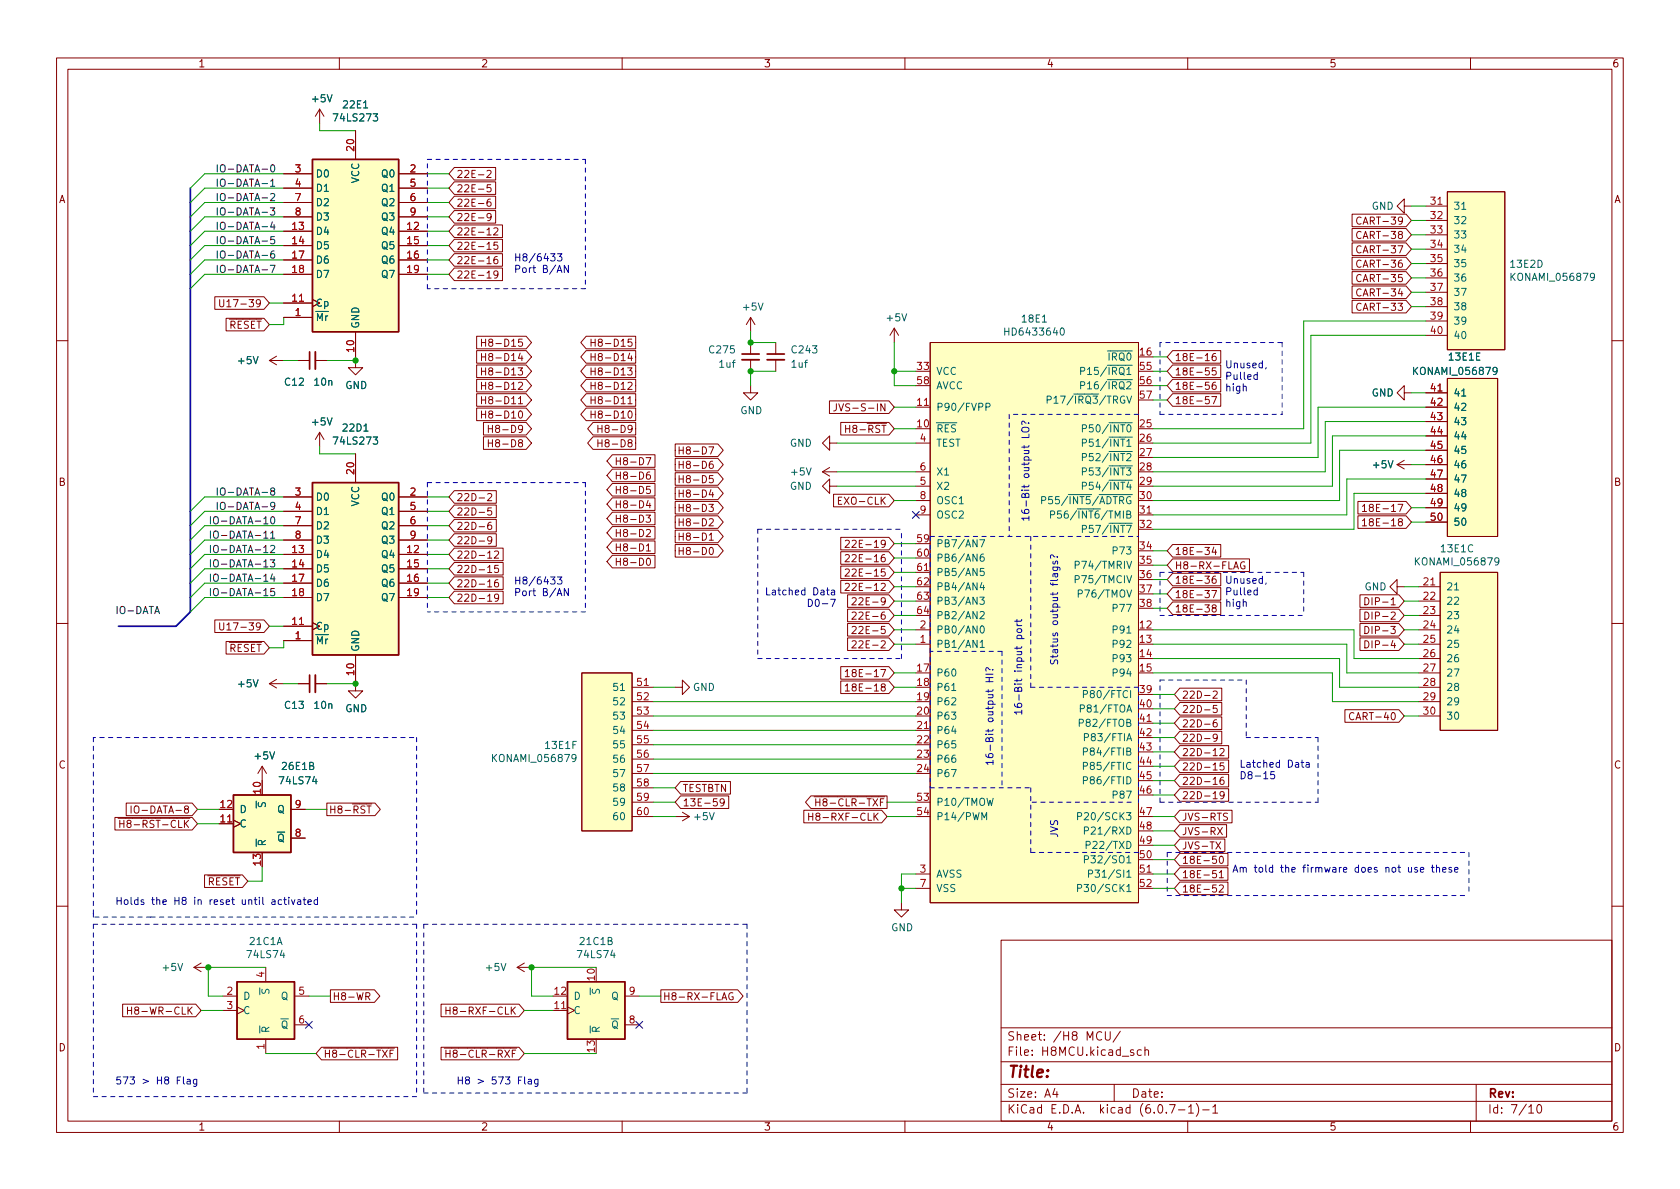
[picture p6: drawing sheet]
<svg xmlns="http://www.w3.org/2000/svg" width="297mm" height="210mm" viewBox="0 0 297 210" stroke-linecap="round" stroke-linejoin="round" font-family="sans-serif">
<defs><g id="words">
<text font-size="2.8" fill="#840000" x="178" y="190.6">Title:</text>
<g font-size="2.1" fill="#840000">
<text x="178" y="184">Sheet: /H8 MCU/</text>
<text x="178" y="186.7">File: H8MCU.kicad_sch</text>
<text x="178" y="196.9">KiCad E.D.A. kicad (6.0.7-1)-1</text>
<text x="178" y="194.1">Size: A4</text>
<text x="200" y="194.1">Date:</text>
<text x="263" y="194.1">Rev:</text>
<text x="263" y="196.9">Id: 7/10</text>
</g>
<g font-size="1.8" fill="#840000">
<text x="35" y="11.9">1</text>
<text x="85" y="11.9">2</text>
<text x="135" y="11.9">3</text>
<text x="185" y="11.9">4</text>
<text x="235" y="11.9">5</text>
<text x="285" y="11.9">6</text>
<text x="10.3" y="35.9">A</text>
<text x="80.6" y="34">22E-5</text>
<text x="80.6" y="31.5">22E-2</text>
<text x="285.3" y="35.9">A</text>
<text x="80.6" y="41.6">22E-12</text>
<text x="80.6" y="36.5">22E-6</text>
<text x="80.6" y="39.1">22E-9</text>
<text x="240.8" y="39.7">CART-39</text>
<text x="80.6" y="44.2">22E-15</text>
<text x="80.6" y="46.7">22E-16</text>
<text x="240.8" y="47.3">CART-36</text>
<text x="240.8" y="44.8">CART-37</text>
<text x="240.8" y="42.2">CART-38</text>
<text x="80.6" y="49.2">22E-19</text>
<text x="240.8" y="49.9">CART-35</text>
<text x="240.8" y="52.4">CART-34</text>
<text x="39.1" y="58.1">~{RESET}</text>
<text x="40.6" y="54.3">U17-39</text>
<text x="240.8" y="54.9">CART-33</text>
<text x="86.6" y="63.8">H8-D14</text>
<text x="86.6" y="61.3">H8-D15</text>
<text x="106" y="61.3">H8-D15</text>
<text x="106" y="63.8">H8-D14</text>
<text x="207.6" y="63.8">18E-16</text>
<text x="86.6" y="71.5">H8-D11</text>
<text x="86.6" y="68.9">H8-D12</text>
<text x="86.6" y="66.4">H8-D13</text>
<text x="106" y="71.5">H8-D11</text>
<text x="106" y="68.9">H8-D12</text>
<text x="106" y="66.4">H8-D13</text>
<text x="207.6" y="68.9">18E-56</text>
<text x="207.6" y="66.4">18E-55</text>
<text x="207.6" y="71.5">18E-57</text>
<text x="86.6" y="74">H8-D10</text>
<text x="87.6" y="76.5">H8-D9</text>
<text x="106" y="74">H8-D10</text>
<text x="107" y="76.5">H8-D9</text>
<text x="149.1" y="76.5">H8-~{RST}</text>
<text x="149.4" y="72.7">JVS-S-IN</text>
<text x="87.6" y="79.1">H8-D8</text>
<text x="107" y="79.1">H8-D8</text>
<text x="108.6" y="82.3">H8-D7</text>
<text x="119.7" y="82.9">H8-D6</text>
<text x="119.7" y="80.3">H8-D7</text>
<text x="10.3" y="85.9">B</text>
<text x="80.6" y="88.6">22D-2</text>
<text x="108.6" y="84.8">H8-D6</text>
<text x="108.6" y="89.9">H8-D4</text>
<text x="108.6" y="87.3">H8-D5</text>
<text x="119.7" y="85.4">H8-D5</text>
<text x="119.7" y="88">H8-D4</text>
<text x="148.9" y="89.2">EXO-CLK</text>
<text x="285.3" y="85.9">B</text>
<text x="80.6" y="91.1">22D-5</text>
<text x="80.6" y="93.7">22D-6</text>
<text x="108.6" y="95">H8-D2</text>
<text x="108.6" y="92.4">H8-D3</text>
<text x="119.7" y="90.5">H8-D3</text>
<text x="119.7" y="95.6">H8-D1</text>
<text x="119.7" y="93">H8-D2</text>
<text x="242.6" y="93">18E-18</text>
<text x="242.6" y="90.5">18E-17</text>
<text x="80.6" y="98.8">22D-12</text>
<text x="80.6" y="101.3">22D-15</text>
<text x="80.6" y="96.2">22D-9</text>
<text x="108.6" y="100">H8-D0</text>
<text x="108.6" y="97.5">H8-D1</text>
<text x="119.7" y="98.1">H8-D0</text>
<text x="151.1" y="99.4">22E-16</text>
<text x="151.1" y="96.9">22E-19</text>
<text x="151.1" y="101.9">22E-15</text>
<text x="207.6" y="100.7">H8-RX-FLAG</text>
<text x="207.6" y="98.1">18E-34</text>
<text x="80.6" y="106.4">22D-19</text>
<text x="80.6" y="103.8">22D-16</text>
<text x="151.1" y="104.5">22E-12</text>
<text x="152.1" y="107">22E-9</text>
<text x="207.6" y="103.2">18E-36</text>
<text x="207.6" y="105.7">18E-37</text>
<text x="242.5" y="107">DIP-1</text>
<text x="40.6" y="111.5">U17-39</text>
<text x="152.1" y="112.1">22E-5</text>
<text x="152.1" y="109.6">22E-6</text>
<text x="207.6" y="108.3">18E-38</text>
<text x="242.5" y="109.6">DIP-2</text>
<text x="242.5" y="112.1">DIP-3</text>
<text x="39.1" y="115.3">~{RESET}</text>
<text x="151.1" y="119.7">18E-17</text>
<text x="152.1" y="114.6">22E-2</text>
<text x="242.5" y="114.6">DIP-4</text>
<text x="151.1" y="122.3">18E-18</text>
<text x="208.9" y="123.5">22D-2</text>
<text x="208.9" y="128.6">22D-6</text>
<text x="208.9" y="126.1">22D-5</text>
<text x="208.9" y="131.1">22D-9</text>
<text x="239.5" y="127.3">CART-40</text>
<text x="10.3" y="135.9">C</text>
<text x="208.9" y="133.7">22D-12</text>
<text x="208.9" y="136.2">22D-15</text>
<text x="285.3" y="135.9">C</text>
<text x="24.7" y="143.8">IO-DATA-8</text>
<text x="58.1" y="143.8">H8-~{RST}</text>
<text x="120.6" y="140">TESTBTN</text>
<text x="120.6" y="142.6">13E-59</text>
<text x="144.7" y="142.6">~{H8-CLR-TXF}</text>
<text x="208.9" y="138.8">22D-16</text>
<text x="208.9" y="141.3">22D-19</text>
<text x="21.7" y="146.4">~{H8-RST-CLK}</text>
<text x="145" y="145.1">H8-RXF-CLK</text>
<text x="208.9" y="145.1">JVS-RTS</text>
<text x="208.9" y="147.7">JVS-RX</text>
<text x="208.9" y="155.3">18E-51</text>
<text x="208.9" y="152.7">18E-50</text>
<text x="208.9" y="150.2">JVS-TX</text>
<text x="35.3" y="156.5">~{RESET}</text>
<text x="208.9" y="157.8">18E-52</text>
<text x="24.3" y="179.4">H8-WR-CLK</text>
<text x="58.7" y="176.9">H8-WR</text>
<text x="80.8" y="179.4">H8-RXF-CLK</text>
<text x="117.2" y="176.9">H8-RX-FLAG</text>
<text x="10.3" y="185.9">D</text>
<text x="285.3" y="185.9">D</text>
<text x="57.1" y="187">~{H8-CLR-TXF}</text>
<text x="79.5" y="187">~{H8-CLR-RXF}</text>
<text x="35" y="199.9">1</text>
<text x="85" y="199.9">2</text>
<text x="135" y="199.9">3</text>
<text x="185" y="199.9">4</text>
<text x="235" y="199.9">5</text>
<text x="285" y="199.9">6</text>
</g>
<g font-size="1.8" fill="#006464">
<text x="55.3" y="18.1">+5V</text>
<text x="59.3" y="21.5">74LS273</text>
<text x="60.8" y="19.1">22E1</text>
<text x="55.8" y="31.4">D0</text>
<text x="55.8" y="33.9">D1</text>
<text x="63.5" y="32.4" transform="rotate(-90 63.5 32.4)">VCC</text>
<text x="67.6" y="31.4">Q0</text>
<text x="67.6" y="33.9">Q1</text>
<text x="55.8" y="41.5">D4</text>
<text x="55.8" y="36.4">D2</text>
<text x="55.8" y="39">D3</text>
<text x="67.6" y="41.5">Q4</text>
<text x="67.6" y="36.4">Q2</text>
<text x="67.6" y="39">Q3</text>
<text x="242.5" y="37.1">GND</text>
<text x="256.9" y="37.1">31</text>
<text x="256.9" y="39.6">32</text>
<text x="55.8" y="44.1">D5</text>
<text x="55.8" y="46.6">D6</text>
<text x="67.6" y="44.1">Q5</text>
<text x="67.6" y="46.6">Q6</text>
<text x="256.9" y="42.2">33</text>
<text x="256.9" y="44.7">34</text>
<text x="256.9" y="47.2">35</text>
<text x="267.2" y="47.3">13E2D</text>
<text x="55.8" y="49.1">D7</text>
<text x="67.6" y="49.1">Q7</text>
<text x="256.9" y="49.8">36</text>
<text x="256.9" y="52.3">37</text>
<text x="267.5" y="49.7">KONAMI_056879</text>
<text x="55.8" y="56.8">~{Mr}</text>
<text x="55.8" y="54.2">Cp</text>
<text x="63.5" y="58.2" transform="rotate(-90 63.5 58.2)">GND</text>
<text x="131.5" y="54.9">+5V</text>
<text x="156.9" y="56.8">+5V</text>
<text x="178.2" y="59.3">HD6433640</text>
<text x="180.8" y="57">18E1</text>
<text x="256.9" y="54.9">38</text>
<text x="256.9" y="57.4">39</text>
<text x="256.9" y="59.9">40</text>
<text x="42.2" y="64.4">+5V</text>
<text x="125.5" y="62.5">C275</text>
<text x="127.2" y="65">1uf</text>
<text x="140" y="65">1uf</text>
<text x="140.1" y="62.5">C243</text>
<text x="194.8" y="63.7">~{IRQ0}</text>
<text x="256.3" y="63.7">13E1E</text>
<text x="50.4" y="68.2">C12</text>
<text x="55.7" y="68.2">10n</text>
<text x="61" y="68.8">GND</text>
<text x="165.5" y="66.3">VCC</text>
<text x="165.5" y="68.8">AVCC</text>
<text x="185.7" y="71.4">P17/~{IRQ3}/TRGV</text>
<text x="191.1" y="66.3">P15/~{IRQ1}</text>
<text x="191.1" y="68.8">P16/~{IRQ2}</text>
<text x="242.5" y="70.1">GND</text>
<text x="250.3" y="66.3">KONAMI_056879</text>
<text x="256.9" y="70.1">41</text>
<text x="55.3" y="75.2">+5V</text>
<text x="60.8" y="76.3">22D1</text>
<text x="130.9" y="73.2">GND</text>
<text x="165.5" y="76.4">~{RES}</text>
<text x="165.5" y="72.6">P90/FVPP</text>
<text x="191.4" y="76.4">P50/~{INT0}</text>
<text x="256.9" y="72.6">42</text>
<text x="256.9" y="75.2">43</text>
<text x="256.9" y="77.7">44</text>
<text x="59.3" y="78.6">74LS273</text>
<text x="139.6" y="79">GND</text>
<text x="165.5" y="79">TEST</text>
<text x="191.4" y="79">P51/~{INT1}</text>
<text x="191.4" y="81.5">P52/~{INT2}</text>
<text x="242.9" y="82.8">+5V</text>
<text x="256.9" y="80.3">45</text>
<text x="256.9" y="82.8">46</text>
<text x="55.8" y="88.5">D0</text>
<text x="63.5" y="89.6" transform="rotate(-90 63.5 89.6)">VCC</text>
<text x="67.6" y="88.5">Q0</text>
<text x="139.6" y="86.6">GND</text>
<text x="140" y="84.1">+5V</text>
<text x="165.5" y="86.6">X2</text>
<text x="165.5" y="84.1">X1</text>
<text x="165.5" y="89.1">OSC1</text>
<text x="183.3" y="89.1">P55/~{INT5}/~{ADTRG}</text>
<text x="191.4" y="84.1">P53/~{INT3}</text>
<text x="191.4" y="86.6">P54/~{INT4}</text>
<text x="256.9" y="85.3">47</text>
<text x="256.9" y="87.9">48</text>
<text x="55.8" y="91.1">D1</text>
<text x="55.8" y="93.6">D2</text>
<text x="67.6" y="91.1">Q1</text>
<text x="67.6" y="93.6">Q2</text>
<text x="165.5" y="91.7">OSC2</text>
<text x="186.6" y="91.7">P56/~{INT6}/TMIB</text>
<text x="191.4" y="94.2">P57/~{INT7}</text>
<text x="256.9" y="90.4">49</text>
<text x="256.9" y="93">50</text>
<text x="55.8" y="98.7">D4</text>
<text x="55.8" y="101.2">D5</text>
<text x="55.8" y="96.1">D3</text>
<text x="67.6" y="98.7">Q4</text>
<text x="67.6" y="101.2">Q5</text>
<text x="67.6" y="96.1">Q3</text>
<text x="165.5" y="96.8">PB7/AN7</text>
<text x="165.5" y="99.3">PB6/AN6</text>
<text x="165.5" y="101.8">PB5/AN5</text>
<text x="191.1" y="100.6">P74/TMRIV</text>
<text x="197.1" y="98">P73</text>
<text x="250.6" y="100">KONAMI_056879</text>
<text x="254.9" y="97.7">13E1C</text>
<text x="55.8" y="103.8">D6</text>
<text x="55.8" y="106.3">D7</text>
<text x="67.6" y="103.8">Q6</text>
<text x="67.6" y="106.3">Q7</text>
<text x="165.5" y="104.4">PB4/AN4</text>
<text x="165.5" y="106.9">PB3/AN3</text>
<text x="191.1" y="103.1">P75/TMCIV</text>
<text x="191.5" y="105.7">P76/TMOV</text>
<text x="241.2" y="104.4">GND</text>
<text x="255.7" y="104.4">21</text>
<text x="255.7" y="106.9">22</text>
<text x="55.8" y="113.9">~{Mr}</text>
<text x="55.8" y="111.4">Cp</text>
<text x="165.5" y="112">PB0/AN0</text>
<text x="165.5" y="109.5">PB2/AN2</text>
<text x="197.1" y="112">P91</text>
<text x="197.1" y="108.2">P77</text>
<text x="255.7" y="109.5">23</text>
<text x="255.7" y="112">24</text>
<text x="63.5" y="115.3" transform="rotate(-90 63.5 115.3)">GND</text>
<text x="165.5" y="114.5">PB1/AN1</text>
<text x="165.5" y="119.6">P60</text>
<text x="197.1" y="114.5">P92</text>
<text x="197.1" y="117.1">P93</text>
<text x="197.1" y="119.6">P94</text>
<text x="255.7" y="114.5">25</text>
<text x="255.7" y="117.1">26</text>
<text x="255.7" y="119.6">27</text>
<text x="42.2" y="121.5">+5V</text>
<text x="50.4" y="125.3">C13</text>
<text x="55.7" y="125.3">10n</text>
<text x="61" y="125.9">GND</text>
<text x="108.8" y="122.2">51</text>
<text x="108.8" y="124.7">52</text>
<text x="122.5" y="122.2">GND</text>
<text x="165.5" y="122.2">P61</text>
<text x="165.5" y="124.7">P62</text>
<text x="191.8" y="126">P81/FTOA</text>
<text x="192.7" y="123.4">P80/FTCI</text>
<text x="255.7" y="122.2">28</text>
<text x="255.7" y="124.7">29</text>
<text x="108.8" y="127.2">53</text>
<text x="108.8" y="129.8">54</text>
<text x="165.5" y="127.2">P63</text>
<text x="165.5" y="129.8">P64</text>
<text x="191.8" y="128.5">P82/FTOB</text>
<text x="192.7" y="131.1">P83/FTIA</text>
<text x="255.7" y="127.2">30</text>
<text x="45.1" y="134.3">+5V</text>
<text x="50" y="136.1">26E1B</text>
<text x="87.4" y="134.7">KONAMI_056879</text>
<text x="96.5" y="132.4">13E1F</text>
<text x="108.8" y="132.3">55</text>
<text x="108.8" y="134.9">56</text>
<text x="108.8" y="137.4">57</text>
<text x="165.5" y="132.3">P65</text>
<text x="165.5" y="134.9">P66</text>
<text x="165.5" y="137.4">P67</text>
<text x="192.7" y="133.6">P84/FTIB</text>
<text x="192.7" y="136.1">P85/FTIC</text>
<text x="42.3" y="143.8">D</text>
<text x="49" y="143.8">Q</text>
<text x="49.6" y="138.7">74LS74</text>
<text x="108.8" y="139.9">58</text>
<text x="108.8" y="142.5">59</text>
<text x="165.5" y="142.5">P10/TMOW</text>
<text x="192.7" y="138.7">P86/FTID</text>
<text x="197.1" y="141.2">P87</text>
<text x="42.3" y="146.3">C</text>
<text x="47" y="149.7" transform="rotate(-90 47 149.7)">~{R}</text>
<text x="47" y="144.2" transform="rotate(-90 47 144.2)">~{S}</text>
<text x="47.7" y="148.8">~{Q}</text>
<text x="108.8" y="145">60</text>
<text x="122.9" y="145">+5V</text>
<text x="165.5" y="145">P14/PWM</text>
<text x="191.9" y="145">P20/SCK3</text>
<text x="192.9" y="147.6">P21/RXD</text>
<text x="165.5" y="155.2">AVSS</text>
<text x="193.1" y="152.6">P32/SO1</text>
<text x="193.1" y="150.1">P22/TXD</text>
<text x="194" y="155.2">P31/SI1</text>
<text x="165.5" y="157.7">VSS</text>
<text x="191.9" y="157.7">P30/SCK1</text>
<text x="44.2" y="167.1">21C1A</text>
<text x="102.7" y="167.1">21C1B</text>
<text x="157.5" y="164.7">GND</text>
<text x="28.9" y="171.7">+5V</text>
<text x="43.9" y="169.4">74LS74</text>
<text x="86" y="171.7">+5V</text>
<text x="102.3" y="169.4">74LS74</text>
<text x="42.9" y="176.8">D</text>
<text x="42.9" y="179.3">C</text>
<text x="49.7" y="176.8">Q</text>
<text x="101.3" y="179.3">C</text>
<text x="101.3" y="176.8">D</text>
<text x="108.1" y="176.8">Q</text>
<text x="47.6" y="182.7" transform="rotate(-90 47.6 182.7)">~{R}</text>
<text x="48.3" y="181.9">~{Q}</text>
<text x="106" y="182.7" transform="rotate(-90 106 182.7)">~{R}</text>
<text x="106.7" y="181.9">~{Q}</text>
</g>
<g font-size="1.8" fill="#a90000">
<text x="62.6" y="26.6" transform="rotate(-90 62.6 26.6)">20</text>
<text x="52.2" y="30.5">3</text>
<text x="52.2" y="33">4</text>
<text x="52.2" y="35.6">7</text>
<text x="72.5" y="30.5">2</text>
<text x="72.5" y="33">5</text>
<text x="72.5" y="35.6">6</text>
<text x="51.7" y="40.6">13</text>
<text x="52.2" y="38.1">8</text>
<text x="72" y="40.6">12</text>
<text x="72.5" y="38.1">9</text>
<text x="253" y="36.2">31</text>
<text x="253" y="38.7">32</text>
<text x="253" y="41.3">33</text>
<text x="51.7" y="43.2">14</text>
<text x="51.7" y="45.7">17</text>
<text x="72" y="43.2">15</text>
<text x="72" y="45.7">16</text>
<text x="253" y="43.8">34</text>
<text x="253" y="46.3">35</text>
<text x="51.7" y="53.3">11</text>
<text x="51.7" y="48.3">18</text>
<text x="72" y="48.3">19</text>
<text x="253" y="48.9">36</text>
<text x="253" y="51.4">37</text>
<text x="253" y="54">38</text>
<text x="52.2" y="55.9">1</text>
<text x="253" y="56.5">39</text>
<text x="253" y="59">40</text>
<text x="62.6" y="62.2" transform="rotate(-90 62.6 62.2)">10</text>
<text x="162.2" y="65.4">33</text>
<text x="201.6" y="62.9">16</text>
<text x="201.6" y="65.4">55</text>
<text x="162.2" y="71.7">11</text>
<text x="162.2" y="67.9">58</text>
<text x="201.6" y="67.9">56</text>
<text x="201.6" y="70.5">57</text>
<text x="253" y="69.2">41</text>
<text x="253" y="71.7">42</text>
<text x="162.2" y="75.6">10</text>
<text x="201.6" y="75.6">25</text>
<text x="253" y="74.3">43</text>
<text x="253" y="76.8">44</text>
<text x="62.6" y="83.8" transform="rotate(-90 62.6 83.8)">20</text>
<text x="162.7" y="78.1">4</text>
<text x="162.7" y="83.2">6</text>
<text x="201.6" y="78.1">26</text>
<text x="201.6" y="80.6">27</text>
<text x="201.6" y="83.2">28</text>
<text x="253" y="79.4">45</text>
<text x="253" y="81.9">46</text>
<text x="52.2" y="87.6">3</text>
<text x="72.5" y="87.6">2</text>
<text x="162.7" y="85.7">5</text>
<text x="162.7" y="88.3">8</text>
<text x="201.6" y="85.7">29</text>
<text x="201.6" y="88.3">30</text>
<text x="253" y="84.4">47</text>
<text x="253" y="87">48</text>
<text x="253" y="89.5">49</text>
<text x="52.2" y="90.2">4</text>
<text x="52.2" y="92.7">7</text>
<text x="52.2" y="95.2">8</text>
<text x="72.5" y="90.2">5</text>
<text x="72.5" y="92.7">6</text>
<text x="72.5" y="95.2">9</text>
<text x="162.2" y="95.9">59</text>
<text x="162.7" y="90.8">9</text>
<text x="201.6" y="90.8">31</text>
<text x="201.6" y="93.3">32</text>
<text x="253" y="92.1">50</text>
<text x="51.7" y="97.8">13</text>
<text x="51.7" y="100.3">14</text>
<text x="72" y="97.8">12</text>
<text x="72" y="100.3">15</text>
<text x="162.2" y="98.4">60</text>
<text x="162.2" y="101">61</text>
<text x="201.6" y="97.1">34</text>
<text x="201.6" y="99.7">35</text>
<text x="51.7" y="102.9">17</text>
<text x="51.7" y="105.4">18</text>
<text x="72" y="102.9">16</text>
<text x="72" y="105.4">19</text>
<text x="162.2" y="103.5">62</text>
<text x="162.2" y="106">63</text>
<text x="201.6" y="102.2">36</text>
<text x="201.6" y="104.8">37</text>
<text x="201.6" y="107.3">38</text>
<text x="251.7" y="103.5">21</text>
<text x="251.7" y="106">22</text>
<text x="51.7" y="110.5">11</text>
<text x="52.2" y="113">1</text>
<text x="162.2" y="108.6">64</text>
<text x="162.7" y="113.7">1</text>
<text x="162.7" y="111.1">2</text>
<text x="201.6" y="111.1">12</text>
<text x="201.6" y="113.7">13</text>
<text x="251.7" y="108.6">23</text>
<text x="251.7" y="111.1">24</text>
<text x="251.7" y="113.7">25</text>
<text x="62.6" y="119.3" transform="rotate(-90 62.6 119.3)">10</text>
<text x="162.2" y="118.7">17</text>
<text x="201.6" y="116.2">14</text>
<text x="201.6" y="118.7">15</text>
<text x="251.7" y="116.2">26</text>
<text x="251.7" y="118.7">27</text>
<text x="112.7" y="121.3">51</text>
<text x="112.7" y="123.8">52</text>
<text x="162.2" y="121.3">18</text>
<text x="162.2" y="123.8">19</text>
<text x="201.6" y="122.5">39</text>
<text x="201.6" y="125.1">40</text>
<text x="251.7" y="121.3">28</text>
<text x="251.7" y="123.8">29</text>
<text x="112.7" y="126.4">53</text>
<text x="112.7" y="128.9">54</text>
<text x="112.7" y="131.4">55</text>
<text x="162.2" y="126.4">20</text>
<text x="162.2" y="128.9">21</text>
<text x="162.2" y="131.4">22</text>
<text x="201.6" y="127.6">41</text>
<text x="201.6" y="130.2">42</text>
<text x="251.7" y="126.4">30</text>
<text x="112.7" y="134">56</text>
<text x="112.7" y="136.5">57</text>
<text x="162.2" y="134">23</text>
<text x="162.2" y="136.5">24</text>
<text x="201.6" y="132.7">43</text>
<text x="201.6" y="135.2">44</text>
<text x="201.6" y="137.8">45</text>
<text x="39" y="142.9">12</text>
<text x="46.1" y="140.3" transform="rotate(-90 46.1 140.3)">10</text>
<text x="52.2" y="142.9">9</text>
<text x="112.7" y="139.1">58</text>
<text x="112.7" y="141.6">59</text>
<text x="162.2" y="141.6">53</text>
<text x="201.6" y="140.3">46</text>
<text x="39" y="145.4">11</text>
<text x="52.2" y="147.9">8</text>
<text x="112.7" y="144.1">60</text>
<text x="162.2" y="144.1">54</text>
<text x="201.6" y="144.1">47</text>
<text x="201.6" y="146.7">48</text>
<text x="201.6" y="149.2">49</text>
<text x="46.1" y="153" transform="rotate(-90 46.1 153)">13</text>
<text x="162.7" y="154.3">3</text>
<text x="201.6" y="151.8">50</text>
<text x="201.6" y="154.3">51</text>
<text x="162.7" y="156.8">7</text>
<text x="201.6" y="156.8">52</text>
<text x="46.7" y="172.8" transform="rotate(-90 46.7 172.8)">4</text>
<text x="105.2" y="173.3" transform="rotate(-90 105.2 173.3)">10</text>
<text x="40.1" y="175.9">2</text>
<text x="40.1" y="178.4">3</text>
<text x="52.8" y="175.9">5</text>
<text x="98.1" y="178.4">11</text>
<text x="98.1" y="175.9">12</text>
<text x="111.3" y="175.9">9</text>
<text x="46.7" y="185.5" transform="rotate(-90 46.7 185.5)">1</text>
<text x="52.8" y="181">6</text>
<text x="111.3" y="181">8</text>
<text x="105.2" y="186" transform="rotate(-90 105.2 186)">13</text>
</g>
<g font-size="1.8" fill="#0f0f0f">
<text x="40" y="35.5">IO-DATA-2</text>
<text x="40" y="30.5">IO-DATA-0</text>
<text x="40" y="33">IO-DATA-1</text>
<text x="40" y="38.1">IO-DATA-3</text>
<text x="40" y="40.6">IO-DATA-4</text>
<text x="40" y="45.7">IO-DATA-6</text>
<text x="40" y="43.2">IO-DATA-5</text>
<text x="40" y="48.2">IO-DATA-7</text>
<text x="40" y="87.6">IO-DATA-8</text>
<text x="39" y="92.7">IO-DATA-10</text>
<text x="39" y="95.2">IO-DATA-11</text>
<text x="40" y="90.2">IO-DATA-9</text>
<text x="39" y="100.3">IO-DATA-13</text>
<text x="39" y="97.8">IO-DATA-12</text>
<text x="39" y="102.9">IO-DATA-14</text>
<text x="39" y="105.4">IO-DATA-15</text>
<text x="20.3" y="108.6">IO-DATA</text>
</g>
<g font-size="1.8" fill="#0000c2">
<text x="90.8" y="46.2">H8/6433</text>
<text x="90.8" y="48.2">Port B/AN</text>
<text x="216.5" y="65.1">Unused,</text>
<text x="216.5" y="67.2">Pulled</text>
<text x="216.5" y="69.2">high</text>
<text x="182" y="92.3" transform="rotate(-90 182 92.3)">16-Bit output LO?</text>
<text x="90.8" y="103.4">H8/6433</text>
<text x="90.8" y="105.4">Port B/AN</text>
<text x="136.8" y="105.3">Latched Data</text>
<text x="144.1" y="107.3">D0-7</text>
<text x="216.5" y="103.2">Unused,</text>
<text x="216.5" y="105.3">Pulled</text>
<text x="216.5" y="107.3">high</text>
<text x="187.1" y="117.7" transform="rotate(-90 187.1 117.7)">Status output flags?</text>
<text x="180.7" y="126.6" transform="rotate(-90 180.7 126.6)">16-Bit input port</text>
<text x="175.6" y="135.5" transform="rotate(-90 175.6 135.5)">16-Bit output HI?</text>
<text x="219.1" y="135.7">Latched Data</text>
<text x="219.1" y="137.8">D8-15</text>
<text x="187.1" y="148.2" transform="rotate(-90 187.1 148.2)">JVS</text>
<text x="217.8" y="154.3">Am told the firmware does not use these</text>
<text x="20.3" y="160">Holds the H8 in reset until activated</text>
<text x="20.3" y="191.8">573 &gt; H8 Flag</text>
<text x="80.6" y="191.8">H8 &gt; 573 Flag</text>
</g>
</g></defs>
<g fill="none" stroke="#840000" stroke-width=".18">
<path d="M10 10.2h277v190.1h-277zM12 12.2h273v186.1h-273zM56.5 19.3l-.7 1.3M56.5 19.3v2.5M56.5 19.3l.8 1.3M60 10.2v2M110 10.2v2M160 10.2v2M210 10.2v2M260 10.2v2M50.2 30.7h5M50.2 33.3h5"/>
<path d="M50.2 35.8h5M50.2 38.3h5M62.9 23.1v5.1M70.5 30.7h5.1M70.5 33.3h5.1M70.5 35.8h5.1M70.5 38.3h5.1M80.3 39.8h8.5v2.2h-8.5l-.9-1.1zM80.3 32.2h7.3v2.2h-7.3l-.9-1.1zM80.3 29.6h7.3v2.2h-7.3l-.9-1.1zM80.3 34.7h7.3v2.2h-7.3l-.9-1.1zM80.3 37.2h7.3v2.3h-7.3l-.9-1.2z"/>
<path d="M86.1 30.2l.5-.1 .2 .4-.8 .9h.8M86.7 35.2l-.4 .1a.85 .85 0 0 0 0 1.2l.5-.1v-.5l-.2-.2h-.3l-.2 .2M86.8 32.7h-.6l-.1 .6 .2-.2 .4 .1 .1 .2v.4l-.2 .1-.5-.1M86.8 38.3l-.2 .2h-.3l-.2-.2 .1-.5 .4-.1 .2 .2a.84 .84 0 0 1-.3 1.1h-.3M239.1 37.9h9.5l1 1.1-1 1.1h-9.5zM240.6 38.5a.6 .6 0 0 0-.8 .4 .6 .6 0 0 0 .6 .7l.2-.1M248.3 36.4v-1.2l-1.3 1.2 1.3 1.3v-1.3h1.3M252.1 36.4h3.8M252.1 39h3.8M255.9 33.9h10.2v27.9h-10.2zM38 52.5h8.7l.9 1.1-.9 1.1h-8.7zM38.8 53v1l.3 .3 .3-.1 .2-.2v-1"/>
<path d="M40 56.3h6.7l.9 1.1-.9 1.1h-6.7zM50.2 56.1h5M50.2 53.6h5M50.2 40.9h5M50.2 43.4h5M50.2 46h5M50.2 48.5h5M62.9 58.7v6.3h1.2l-1.2 1.3-1.3-1.3h1.3M70.5 40.9h5.1M70.5 43.4h5.1M70.5 46h5.1M70.5 48.5h5.1"/>
<path d="M80.3 42.3h8.5v2.2h-8.5l-.9-1.1zM80.3 47.4h8.5v2.2h-8.5l-.9-1.1zM80.3 44.9h8.5v2.2h-8.5l-.9-1.1zM84.3 59.5h8.7l1 1.1-1 1.1h-8.7zM85.1 60v1.2M85.9 60v1.2M87.3 40.4l.5-.1 .2 .3-.7 1h.7M87.9 45.4h-.3a.85 .85 0 0 0 0 1.2l.4-.1v-.4l-.2-.3-.4 .1-.1 .2M88 42.8h-.6l-.1 .6 .2-.1 .4 .1 .1 .1v.5l-.2 .1-.5-.1M88 48.4l-.2 .3h-.2l-.3-.3 .1-.4 .4-.1 .2 .1a.84 .84 0 0 1-.3 1.2h-.3M103.6 59.5h8.8v2.2h-8.8l-.9-1.1zM104.5 60v1.2"/>
<path d="M105.2 60v1.2M132.7 56.1v2.6M132.7 56.1l-.7 1.3M132.7 56.1l.8 1.3M158.1 58l-.7 1.3M158.1 58v2.6M158.1 58l.8 1.3M239.1 53.1h9.5l1 1.1-1 1.1h-9.5zM239.1 48h9.5l1 1.1-1 1.2h-9.5zM239.1 45.5h9.5l1 1.1-1 1.1h-9.5zM239.1 50.6h9.5l1 1.1-1 1.1h-9.5zM239.1 43h9.5l1 1.1-1 1.1h-9.5z"/>
<path d="M239.1 40.4h9.5l1 1.1-1 1.1h-9.5zM240.6 53.7a.6 .6 0 0 0-.8 .5 .6 .6 0 0 0 .6 .7l.2-.1M240.6 48.7a.6 .6 0 0 0-.8 .4 .6 .6 0 0 0 .6 .7l.2-.1M240.6 46.1a.6 .6 0 0 0-.8 .4 .6 .6 0 0 0 .6 .8l.2-.2M240.6 51.2a.6 .6 0 0 0-.8 .4 .6 .6 0 0 0 .6 .7l.2-.1M240.6 43.6a.6 .6 0 0 0-.8 .4 .6 .6 0 0 0 .6 .7l.2-.1M240.6 41a.6 .6 0 0 0-.8 .5 .6 .6 0 0 0 .6 .7l.2-.1M252.1 41.5h3.8M252.1 44.1h3.8M252.1 46.6h3.8M252.1 49.1h3.8M252.1 51.7h3.8"/>
<path d="M252.1 54.2h3.8M252.1 56.8h3.8M252.1 59.3h3.8M10 60.2h2M47.6 63.7l1.3 .8M47.6 63.7h2.6M48.9 63l-1.3 .7M52.7 63.7h2M55.8 63.7h2M56.5 76.4v2.6M56.5 76.4l-.7 1.3M56.5 76.4l.8 1.3"/>
<path d="M84.3 72.2h8.7l1 1.1-1 1.1h-8.7zM84.3 69.6h8.7l1 1.1-1 1.1h-8.7zM84.3 67.1h8.7l1 1.1-1 1.1h-8.7zM84.3 64.5h8.7l1 1.2-1 1.1h-8.7zM84.3 62h8.7l1 1.1-1 1.1h-8.7zM85.1 62.5v1.3M85.1 65v1.3M85.1 67.6v1.3M85.1 70.1v1.3M85.1 72.7v1.2M85.1 73.3h.8M85.1 70.7h.8"/>
<path d="M85.1 68.2h.8M85.1 65.7h.8M85.1 63.1h.8M85.1 60.6h.8M85.5 77.2h7.5l1 1.2-1 1.1h-7.5zM85.5 74.7h7.5l1 1.1-1 1.1h-7.5zM85.9 62.5v1.3M85.9 65v1.3M85.9 67.6v1.3M85.9 70.1v1.3M85.9 72.7v1.2M86.3 78.4h.8"/>
<path d="M86.3 75.2v1.3M86.3 77.7v1.3M86.3 75.8h.8M87.1 75.2v1.3M87.1 77.7v1.3M103.6 72.2h8.8v2.2h-8.8l-.9-1.1zM103.6 69.6h8.8v2.2h-8.8l-.9-1.1zM103.6 62h8.8v2.2h-8.8l-.9-1.1zM103.6 67.1h8.8v2.2h-8.8l-.9-1.1zM103.6 64.5h8.8v2.3h-8.8l-.9-1.1zM104.5 73.3h.7M104.5 70.7h.7"/>
<path d="M104.5 68.2h.7M104.5 65.7h.7M104.5 63.1h.7M104.5 60.6h.7M104.5 62.5v1.3M104.5 65v1.3M104.5 67.6v1.3M104.5 70.1v1.3M104.5 72.7v1.2M104.9 77.2h7.5v2.3h-7.5l-1-1.1zM104.9 74.7h7.5v2.2h-7.5l-1-1.1zM105.2 62.5v1.3"/>
<path d="M105.2 65v1.3M105.2 67.6v1.3M105.2 70.1v1.3M105.2 72.7v1.2M105.7 78.4h.7M105.7 75.8h.7M105.7 75.2v1.3M105.7 77.7v1.3M106.4 75.2v1.3M106.4 77.7v1.3M119.4 78.5h7.5l1 1.1-1 1.1h-7.5zM125.3 79h.9l-.6 1.3"/>
<path d="M132.7 68.2v1.3h1.3l-1.3 1.2-1.3-1.2h1.3M132.7 60.6v2M132.7 63.6v2.1M137.2 60.6v2M137.2 63.6v2.1M146.7 70.9h10.5l.9 1.1-.9 1.1h-10.5zM146.7 78.4v-1.3l-1.3 1.3 1.3 1.2v-1.2h1.3M147.9 71.4v.9a.41 .41 0 0 1-.5 .4M148.3 71.4l.4 1.3 .4-1.3M148.7 74.7h8.5l.9 1.1-.9 1.1h-8.5zM161.9 72h2.6M161.9 78.4h2.6"/>
<path d="M164.5 60.6h36.8v99h-36.8zM207.3 67.1h8.5v2.2h-8.5l-.9-1.1zM207.3 64.5h8.5v2.3h-8.5l-.9-1.1zM207.3 69.6h8.5v2.2h-8.5l-.9-1.1zM207.3 62h8.5v2.2h-8.5l-.9-1.1zM214.3 70.1h.8l-.5 1.3M214.9 67.6h-.3a.85 .85 0 0 0 0 1.3l.4-.2v-.4l-.2-.2h-.4l-.1 .2M214.9 62.5l-.3 .1a.85 .85 0 0 0 0 1.2l.4-.1v-.5l-.2-.2-.4 .1-.1 .1M215 65h-.6l-.1 .7 .2-.2 .4 .1 .1 .2v.4l-.2 .1-.5-.1M248.3 69.5v-1.3l-1.3 1.3 1.3 1.2v-1.2h1.3M252.1 72h3.8M252.1 69.5h3.8"/>
<path d="M252.1 74.5h3.8M252.1 77.1h3.8M252.1 79.6h3.8M255.9 66.9h8.9v28h-8.9zM285 60.2h2M50.2 98h5M50.2 87.9h5M50.2 90.4h5M50.2 93h5M50.2 95.5h5M62.9 80.3v5M70.5 98h5.1"/>
<path d="M70.5 87.9h5.1M70.5 90.4h5.1M70.5 93h5.1M70.5 95.5h5.1M80.3 96.9h8.7v2.2h-8.7l-.9-1.1zM80.3 99.5h8.7v2.2h-8.7l-.9-1.1zM80.3 89.3h7.5v2.2h-7.5l-.9-1.1zM80.3 91.8h7.5v2.3h-7.5l-.9-1.1zM80.3 94.4h7.5v2.2h-7.5l-.9-1.1zM80.3 86.8h7.5v2.2h-7.5l-.9-1.1zM86.2 87.4l.5-.1 .3 .3-.8 .9h.8M86.8 92.4h-.3a.86 .86 0 0 0 0 1.2l.4-.1 .1-.4-.3-.3h-.2l-.3 .3"/>
<path d="M86.9 89.8h-.6l-.1 .6 .2-.1 .4 .1 .2 .1-.1 .5-.2 .1-.5-.1M87 95.4l-.3 .3h-.2l-.3-.3 .1-.4 .4-.1 .2 .1a.84 .84 0 0 1-.3 1.2h-.3M87.4 97.6l.5-.2 .3 .4-.8 .9h.8M88.1 100h-.6l-.1 .6 .2-.1h.4l.2 .2-.1 .4-.2 .1-.5-.1M108.3 98.2h7.5v2.2h-7.5l-1-1.1zM108.3 93.1h7.5v2.2h-7.5l-1-1.1zM108.3 83h7.5v2.2h-7.5l-1-1.1zM108.3 95.7h7.5v2.2h-7.5l-1-1.1zM108.3 88h7.5v2.3h-7.5l-1-1.2zM108.3 85.5h7.5v2.2h-7.5l-1-1.1zM108.3 90.6h7.5v2.2h-7.5l-1-1.1zM108.3 80.4h7.5v2.2h-7.5l-1-1.1z"/>
<path d="M114.2 91.1h.8l-.4 .5 .4 .1v.5l-.2 .2-.6-.2M114.2 80.9h.9l-.6 1.3M114.3 93.7l.5-.1 .2 .4-.8 .9h.8M114.3 96.5l.3-.3v1.2M114.3 97.4h.7M114.4 98.8l.2-.1a.68 .68 0 0 1 .4 .6 .68 .68 0 0 1-.4 .7l-.2-.1-.1-.4zM114.6 88.5l-.3 .9h.8M114.9 83.5h-.4a.86 .86 0 0 0 0 1.2l.5-.1v-.4l-.2-.3-.4 .1-.1 .2M114.9 89v.8M115 86h-.7v.6l.2-.1h.4l.1 .2v.5l-.2 .1-.5-.1M119.4 88.7h7.5l1 1.1-1 1.1h-7.5zM119.4 93.8h7.5l1 1.1-1 1.1h-7.5z"/>
<path d="M119.4 96.3h7.5l1 1.1-1 1.1h-7.5zM119.4 81.1h7.5l1 1.1-1 1.1h-7.5zM119.4 83.6h7.5l1 1.1-1 1.1h-7.5zM119.4 86.1h7.5l1 1.1-1 1.2h-7.5zM119.4 91.2h7.5l1 1.1-1 1.1h-7.5zM125.3 89.2h.8l-.4 .5 .4 .1v.5l-.2 .1-.6-.1M125.4 94.6l.4-.3v1.2M125.4 91.8l.5-.1 .2 .4-.8 .9h.8M125.4 95.5h.7M125.5 96.9l.2-.1a.68 .68 0 0 1 .4 .6 .68 .68 0 0 1-.4 .7l-.2-.2-.1-.3zM125.7 86.6l-.3 .9h.8M126 81.6h-.4a.86 .86 0 0 0 0 1.2l.5-.1v-.4l-.2-.3-.4 .1-.1 .2"/>
<path d="M126 87.1v.8M126.1 84.1h-.6l-.1 .6 .2-.1h.4l.1 .2v.4l-.2 .2-.5-.2M145.4 83.4l1.3 .8M145.4 83.4h2.6M146.7 86v-1.3l-1.3 1.3 1.3 1.2v-1.2h1.3M146.7 82.7l-1.3 .7M147.4 87.4h9.8l.9 1.1-.9 1.1h-9.8zM148.2 88.5h.5M148.7 97.6h8.5l.9 1.1-.9 1.1h-8.5zM148.7 95h8.5l.9 1.1-.9 1.1h-8.5zM148.8 87.9h-.6v1.3h.6M149.5 98.2l.4-.1 .3 .3-.8 .9h.8"/>
<path d="M149.5 95.6l.4-.1 .3 .4-.8 .9h.8M161.9 83.4h2.6M161.9 91.1h2.6M161.9 86h2.6M161.9 88.5h2.6M201.3 91.1h2.5M207.3 98.8h13.6v2.3h-13.6l-.9-1.2zM207.3 96.3h8.5v2.2h-8.5l-.9-1.1zM214.6 96.7l-.3 .9h.8M214.9 97.2v.9M220.1 99.4a.59 .59 0 0 0-.8 .6 .59 .59 0 0 0 .8 .5v-.4h-.2M240.1 91.2h8.5l1 1.1-1 1.1h-8.5z"/>
<path d="M240.1 88.7h8.5l1 1.1-1 1.1h-8.5zM240.9 92.1l.4-.4v1.3M240.9 89.5l.4-.3v1.2M240.9 90.4h.7M240.9 93h.7M242.3 92.3l-.2-.3 .1-.2 .1-.1 .4 .1 .1 .2v.1l-.6 .2-.1 .2 .1 .4 .1 .1h.3l.2-.3v-.3l-.2-.1M242.3 89.7l-.2-.2 .1-.2 .1-.1h.4l.1 .2v.2l-.6 .2-.1 .2 .1 .3 .1 .1h.3l.2-.2v-.4l-.2-.1M247 82.2l1.3 .7M247 82.2h2.6M248.3 81.4l-1.3 .8M252.1 82.2h3.8M252.1 84.7h3.8"/>
<path d="M252.1 87.2h3.8M252.1 89.8h3.8M252.1 92.3h3.8M10 110.2h2M38 109.6h8.7l.9 1.1-.9 1.1h-8.7zM38.8 110.1v1.1l.3 .2 .3-.1 .2-.1v-1.1M40 113.4h6.7l.9 1.1-.9 1.2h-6.7zM50.2 113.3h5M50.2 110.7h5M50.2 100.6h5M50.2 103.1h5M50.2 105.7h5"/>
<path d="M62.9 115.8v6.4h1.2l-1.2 1.2-1.3-1.2h1.3M70.5 100.6h5.1M70.5 103.1h5.1M70.5 105.7h5.1M80.3 104.5h8.7v2.3h-8.7l-.9-1.1zM80.3 102h8.7v2.2h-8.7l-.9-1.1zM88 102.5l-.3 .1a.85 .85 0 0 0 0 1.2l.4-.1 .1-.5-.3-.2h-.2l-.3 .2M88.2 105.6l-.3 .2h-.2l-.3-.2 .2-.5h.3l.2 .1a.84 .84 0 0 1-.3 1.1h-.2M102.9 119h8.9v27.9h-8.9zM148.7 102.6h8.5l.9 1.2-.9 1.1h-8.5zM148.7 117.9h8.5l.9 1.1-.9 1.1h-8.5zM148.7 100.1h8.5l.9 1.1-.9 1.1h-8.5z"/>
<path d="M149.5 103.3l.4-.2 .3 .4-.8 .9h.8M149.5 118.8l.3-.4v1.3M149.5 100.7l.4-.1 .3 .4-.8 .9h.8M149.5 119.7h.7M149.9 110.3h7.3l.9 1.1-.9 1.1h-7.3zM149.9 112.8h7.3l.9 1.1-.9 1.1h-7.3zM149.9 105.2h7.3l.9 1.1-.9 1.1h-7.3zM149.9 107.7h7.3l.9 1.1-.9 1.1h-7.3zM150.7 110.9l.4-.1 .3 .3-.8 .9h.8M150.7 113.4l.4-.1 .3 .4-.8 .9h.8M150.7 105.8l.4-.1 .3 .4-.8 .9h.8M150.7 108.3l.4-.1 .3 .4-.8 .9h.8"/>
<path d="M150.9 118.9l-.2-.2v-.2l.2-.1h.4l.1 .2-.1 .2-.5 .2-.1 .2v.3l.2 .2 .4-.1 .1-.2-.1-.3-.2-.2M161.9 113.9h2.6M161.9 111.4h2.6M161.9 101.2h2.6M207.3 106.5h8.5v2.2h-8.5l-.9-1.1zM207.3 101.4h8.5v2.2h-8.5l-.9-1.1zM207.3 103.9h8.5v2.2h-8.5l-.9-1.1zM214.3 104.4h.8l-.5 1.3M214.6 107.5l-.3-.2 .1-.2 .2-.1h.3l.1 .2v.2l-.6 .2-.1 .1 .1 .4 .2 .1h.3l.1-.2v-.4l-.2-.1M214.9 101.9h-.3a.85 .85 0 0 0 0 1.2l.4-.1v-.4l-.2-.2h-.4l-.1 .2M218.1 100.6l.4-1.3 .5 1.3M218.2 100.2h.6"/>
<path d="M240.5 107.7h6.8l1 1.1-1 1.1h-6.8zM240.5 105.2h6.8l1 1.1-1 1.1h-6.8zM240.5 110.3h6.8l1 1.1-1 1.1h-6.8zM240.5 112.8h6.8l1 1.1-1 1.1h-6.8zM241.3 108.2a.64 .64 0 0 1 .7 .7 .64 .64 0 0 1-.7 .6zM241.3 105.7a.64 .64 0 0 1 .7 .6 .64 .64 0 0 1-.7 .7zM241.3 110.8a.64 .64 0 0 1 .7 .6 .64 .64 0 0 1-.7 .6zM241.3 113.3a.64 .64 0 0 1 .7 .6 .64 .64 0 0 1-.7 .7zM247 103.8v-1.3l-1.3 1.3 1.3 1.2v-1.2h1.3M250.8 113.9h3.8M250.8 111.4h3.8M250.8 103.8h3.8"/>
<path d="M250.8 106.3h3.8M250.8 108.8h3.8M250.8 116.5h3.8M250.8 119h3.8M254.6 101.2h10.2v28h-10.2zM285 110.2h2M46.4 135.5l-.8 1.3M46.4 135.5v2.5M46.4 135.5l.7 1.3M47.6 120.9l1.3 .8M47.6 120.9h2.6M48.9 120.1l-1.3 .8"/>
<path d="M52.7 120.9h2M55.8 120.9h2M111.8 121.5h3.8M111.8 124.1h3.8M111.8 126.6h3.8M111.8 129.2h3.8M111.8 131.7h3.8M111.8 134.2h3.8M111.8 136.8h3.8M111.8 139.3h3.8M119.4 121.5h1.2v-1.2l1.3 1.2-1.3 1.3v-1.3M120.3 138.2h8.8v2.2h-8.8l-.9-1.1z"/>
<path d="M148.7 120.4h8.5l.9 1.1-.9 1.1h-8.5zM149.5 121.3l.3-.4v1.3M149.5 122.2h.7M150.9 121.5l-.2-.3v-.2l.2-.1 .4 .1 .1 .2-.1 .2-.5 .1-.1 .2v.4l.2 .1 .4-.1 .1-.1-.1-.4-.2-.1M161.9 129.2h2.6M201.3 127.9h2.5M208.6 126.8h7.4v2.2h-7.4l-1-1.1zM208.6 124.2h7.4v2.3h-7.4l-1-1.2zM208.6 121.7h7.4v2.2h-7.4l-1-1.1zM208.6 129.3h7.4v2.2h-7.4l-1-1.1zM208.6 131.9h8.6v2.2h-8.6l-1-1.1zM208.6 136.9h8.6v2.3h-8.6l-1-1.2z"/>
<path d="M208.6 139.5h8.6v2.2h-8.6l-1-1.1zM208.6 134.4h8.6v2.2h-8.6l-1-1.1zM214.5 122.3l.5-.1 .2 .4-.8 .9h.8M215.1 127.3h-.4a.86 .86 0 0 0 0 1.2l.5-.1v-.4l-.2-.2h-.4l-.1 .2M215.2 124.7h-.6l-.1 .6 .2-.1 .4 .1 .1 .2v.4l-.2 .1-.5-.1M215.2 130.4l-.2 .2h-.3l-.2-.2 .1-.5 .4-.1 .2 .1a.84 .84 0 0 1-.3 1.2h-.3M215.7 132.5l.5-.1 .2 .3-.8 .9h.8M216.3 137.4l-.4 .1a.85 .85 0 0 0 0 1.2l.5-.1v-.4l-.2-.3h-.3l-.2 .3M216.4 134.9h-.6l-.1 .6 .2-.1h.4l.1 .2v.4l-.2 .2-.5-.2M237.8 125.5h9.5l1 1.1-1 1.1h-9.5zM239.4 126.1a.6 .6 0 0 0-.9 .5 .6 .6 0 0 0 .6 .7l.3-.1M250.8 121.5h3.8"/>
<path d="M250.8 124.1h3.8M250.8 126.6h3.8M20.3 144.6h13.7l.9 1.1-.9 1.1h-13.7zM20.9 144.7h1.3M22.3 142h11.7l.9 1.1-.9 1.1h-11.7zM23.2 142.5v1.3M23.8 142.7l.2-.2a.43 .43 0 0 1 .6 .4v.5a.42 .42 0 0 1-.5 .4 .42 .42 0 0 1-.4-.4zM36.2 154.7h6.7l.9 1.1-.9 1.1h-6.7zM38.7 145.7h2.6M41.3 145l1.2 .7-1.2 .6M51.4 148.2h2.6M51.4 143.1h2.6"/>
<path d="M57.8 142h8.5l.9 1.1-.9 1.1h-8.5zM111.8 141.9h3.8M111.8 144.4h3.8M119.4 144.4h2.5M120.3 140.7h8.5v2.3h-8.5l-.9-1.1zM120.6 143.6l1.3 .8M121.9 144.4l-1.3 .8M128 141.8l-.2 .2h-.2l-.3-.2 .1-.5 .4-.1 .2 .2a.84 .84 0 0 1-.3 1.1h-.3M142.1 143.3h13.8l.9 1.1-.9 1.1h-13.8zM143 144.4h.7M143 143.8v1.3M143.4 140.7h13.4v2.3h-13.4l-1-1.1z"/>
<path d="M143.7 143.8v1.3M143.9 140.9h1.4M144.5 144.3l-.2-.2v-.2l.2-.1h.4l.1 .2-.1 .2-.5 .2-.1 .2v.3l.2 .2 .4-.1 .1-.2-.1-.3-.2-.2M159.4 159.6v1.3h1.3l-1.3 1.3-1.3-1.3h1.3M161.9 154.6h2.6M161.9 157.1h2.6M201.3 154.6h2.5M208.6 153.4h8.5v2.3h-8.5l-1-1.1zM208.6 156h8.5v2.2h-8.5l-1-1.1zM208.6 143.3h9.2v2.2h-9.2l-1-1.1zM208.6 150.9h8.5v2.2h-8.5l-1-1.1zM208.6 145.8h8.3v2.2h-8.3l-1-1.1z"/>
<path d="M208.6 148.4h8v2.2h-8l-1-1.1zM215 148.9l.8 1.2M215 153.9h-.6v.7l.2-.2 .4 .1 .1 .2-.1 .4-.1 .1-.5-.1M215.3 146.3l.8 1.3M215.6 154.3l.3-.4v1.3M215.6 156.6l.5-.1 .2 .4-.8 .9h.8M215.6 155.2h.7M215.7 151.5l.2-.1a.68 .68 0 0 1 .4 .6 .68 .68 0 0 1-.4 .7l-.2-.1-.1-.4zM215.8 148.9l-.8 1.2M216.1 146.3l-.8 1.3M216.4 140.5l-.2 .3h-.3l-.2-.3 .1-.5h.4l.2 .1a.84 .84 0 0 1-.3 1.1h-.3M217 143.8h-.4l-.2 .1v.4l.5 .2 .1 .3-.2 .3-.5-.1"/>
<path d="M10 160.2h2M21.7 177.6h12.9l1 1.1-1 1.1h-12.9zM22.5 178.7h.8M22.5 178.1v1.2M23.3 178.1v1.2M34.3 171.1l1.3 .7M34.3 171.1h2.5M35.6 170.3l-1.3 .8M39.4 176.1h2.5M39.4 178.7h2.5M41.9 178l1.3 .7-1.3 .6M47 171.1v2.5"/>
<path d="M52.1 176.1h2.5M58.4 175h7.8l1 1.1-1 1.2h-7.8zM64.7 176.2l.6-.1 .1-.1-.1-.3-.6-.2v1.3M65 176.2l.4 .6M78 177.6h13.8l.9 1.1-.9 1.1h-13.8zM78.8 178.7h.8M78.8 178.1v1.2M79.6 178.1v1.2M80.4 178.6l-.3-.2 .1-.2 .2-.1h.3l.1 .2v.2l-.6 .2-.1 .2 .1 .3 .2 .1h.2l.2-.2v-.4l-.2-.1M91.4 171.1h2.6M91.4 171.1l1.3 .7M92.7 170.3l-1.3 .8"/>
<path d="M97.8 178.7h2.5M100.3 178l1.3 .7-1.3 .6M110.5 176.1h2.5M116.8 175h13.6l1 1.1-1 1.2h-13.6zM127.6 176.8l.5-1.3 .4 1.3M127.8 176.4h.6M129.6 175.6a.59 .59 0 0 0-.8 .6 .59 .59 0 0 0 .8 .5v-.4h-.2M177 166.3h108v32h-108zM285 160.2h2M47 183.8v2.5M52.1 181.2h2.5M56.8 185.2h13.5v2.2h-13.5l-.9-1.1z"/>
<path d="M60 198.3v2M78 185.2h13.8l.9 1.1-.9 1.1h-13.8zM78.5 185.3h1.4M78.8 185.7v1.3M78.8 186.3h.8M110 198.3v2M110.5 181.2h2.5M160 198.3v2M177 194.8h108M177 191.8h108M177 187.8h108M177 181.8h108"/>
<path d="M186.5 192.5l-.4 1h1M186.9 193v1M194.8 182.6a.6 .6 0 0 0-.8 0 .6 .6 0 0 0-.1 .7 .56 .56 0 0 0 .3 .6 .56 .56 0 0 0 .6-.1M195.4 182.4v1.2l.3 .3h.3l.3-.3v-1.2M197 191.8v3M198.1 182.4l-1.3 1.9M200.4 185.7l-.3-.1-.2 .2v.3l.5 .1v.4h-.5M201.8 185.7l-.4-.1-.3 .3v.4l.1 .3h.6M202.4 185.8l.2-.2 .4 .1 .1 .9M202.4 185.1v1.5M206.8 195.3h1l-.7 1.5M208.4 196.3h1.1"/>
<path d="M210 198.3v2M210.1 195.8l.5-.5v1.5M210.1 196.8h.9M211.5 195.1a1.72 1.72 0 0 1 0 2.3M212.6 196.3h1.2M214.4 195.8l.5-.5v1.5M214.4 196.8h.9M260 198.3v2M261 191.8v6.5M270.3 195.8l.4-.5v1.5M270.3 196.8h.9M271.9 195.4l.2-.1a.81 .81 0 0 1 .6 .7 .81 .81 0 0 1-.3 .8h-.2a.81 .81 0 0 1-.6-.6 .81 .81 0 0 1 .3-.8z"/>
</g>
<g fill="#ffffc2" stroke="#ffffc2" stroke-width=".18">
<path d="M55.2 85.3h15.3v30.5h-15.3z"/>
<path d="M55.2 28.2h15.3v30.5h-15.3z"/>
<path d="M41.9 173.6h10.2v10.2h-10.2z"/>
<path d="M41.3 140.6h10.1v10.1h-10.1z"/>
<path d="M100.3 173.6h10.2v10.2h-10.2z"/>
<path d="M102.9 119h8.9v27.9h-8.9z"/>
<path d="M164.5 60.6h36.8v99h-36.8z"/>
<path d="M255.9 33.9h10.2v27.9h-10.2z"/>
<path d="M254.6 101.2h10.2v28h-10.2z"/>
<path d="M255.9 66.9h8.9v28h-8.9z"/>
</g>
<path d="M55.2 28.2h15.3v30.5h-15.3zM55.2 85.3h15.3v30.5h-15.3zM41.3 140.6h10.1v10.1h-10.1zM41.9 173.6h10.2v10.2h-10.2zM100.3 173.6h10.2v10.2h-10.2z" fill="none" stroke="#840000" stroke-width=".25"/>
<path d="M55.8 62.2v3.1M131.2 63.6h3M135.6 63.6h3.1M55.8 119.4v3" fill="none" stroke="#840000" stroke-width=".33"/>
<path d="M54.7 62.2v3.1M131.2 62.6h3M135.6 62.6h3.1M54.7 119.4v3" fill="none" stroke="#840000" stroke-width=".3"/>
<g fill="none" stroke="#006464" stroke-width=".18">
<path d="M258.4 37h.8M177.6 58v1.3M177.6 58.6h.8M187.6 58.1l.1-.1a.68 .68 0 0 1 .5 .6 .68 .68 0 0 1-.5 .7l-.1-.2-.2-.3zM281.9 48.9l-.2 .2h-.3l-.2-.2 .1-.5 .4-.1 .2 .1a.84 .84 0 0 1-.3 1.2h-.3M174.3 72l.6-.1 .2-.2-.1-.3-.7-.1v1.3M185.1 70.7l.6-.1 .2-.1-.1-.3-.7-.2v1.3M258.4 70h.8M264.7 65.5l-.2 .2h-.3l-.2-.2 .1-.5h.4l.1 .1a.84 .84 0 0 1-.3 1.1h-.2M173.2 95.4h.9l-.6 1.3M173.9 98h-.4a.86 .86 0 0 0 0 1.2l.5-.1v-.4l-.2-.2h-.3l-.2 .2M185.7 91h.7l.1-.2-.1-.3-.7-.1v1.2"/>
<path d="M190.1 99.9h.6l.1-.2v-.3l-.7-.2v1.3M265 99.2l-.2 .2h-.3l-.2-.2 .1-.5 .4-.1 .2 .2a.84 .84 0 0 1-.3 1.1h-.3M173.2 105.6h.8l-.4 .5 .4 .1v.5l-.2 .2-.6-.2M173.3 113.6l.4-.4v1.3M173.3 108.3l.5-.2 .2 .4-.8 .9h.8M173.3 114.5h.7M173.5 110.7h.1a.68 .68 0 0 1 .4 .6 .68 .68 0 0 1-.4 .6 .84 .84 0 0 1-.1-1.2zM173.6 103l-.3 .9h.8M173.9 103.5v.8M174 100.5h-.6l-.1 .6 .2-.1 .4 .1 .1 .1v.5l-.2 .1-.5-.1M190.1 102.5l.6-.1 .1-.2v-.3l-.7-.1v1.3M190.6 105l.7-.1 .1-.1-.1-.4-.7-.1v1.3"/>
<path d="M257.2 104.3h.7M101.8 134l-.2 .2-.4-.1-.1-.1 .1-.5 .4-.1 .2 .1a.84 .84 0 0 1-.3 1.2h-.3M168.3 122.1h.7M190.8 127.9l.6-.1 .2-.2-.1-.3-.7-.1v1.3M191 125.3h.6l.1-.2v-.3l-.7-.2v1.3M191.6 122.8l.6-.1 .1-.2-.1-.3-.6-.1v1.3M191.6 132.9h.6l.1-.2-.1-.3-.6-.1v1.2M191.6 135.5l.6-.1 .1-.2-.1-.3-.6-.1v1.3M191.6 138h.6l.1-.2-.1-.3-.6-.2v1.3M191.7 130.4l.6-.1 .2-.1-.1-.4-.7-.1v1.3M173.6 145v-1.3l.4 .9 .4-.9v1.3M174.5 141.2l.3 1.2 .3-.9 .2 .9 .3-1.2"/>
<path d="M190.5 144.4l.6-.1 .2-.2-.1-.3-.7-.1v1.3M190.5 157.1l.6-.1 .2-.2-.1-.3-.7-.1v1.3M191.7 146.9l.6-.1 .2-.1-.1-.3-.7-.2v1.3M191.7 152l.6-.1 .2-.2-.1-.3-.7-.1v1.3M192 149.4h.6l.2-.2-.1-.3-.7-.1v1.2M192.5 154.5h.6l.1-.2-.1-.3-.6-.1v1.2M45.9 174.7v1.2M46.4 174.9l-.1 .5 .1 .2h.4l.2-.5 .3-.2 .3 .3-.1 .5M104.4 174.7v1.2M104.8 174.9l-.1 .5 .1 .2h.4l.2-.5 .3-.2 .3 .3-.1 .5"/>
</g>
<g fill="none" stroke="#0f0f0f" stroke-width=".18">
<path d="M38.4 29.1v1.3M38.4 31.7v1.2M38.4 34.2v1.3M38.4 36.8v1.2M38.4 39.3v1.3M39 34.4l.3-.2a.43 .43 0 0 1 .5 .4v.5a.42 .42 0 0 1-.4 .4 .42 .42 0 0 1-.4-.4zM39 36.9l.3-.1a.43 .43 0 0 1 .5 .4v.4a.42 .42 0 0 1-.4 .4 .42 .42 0 0 1-.4-.4zM39 29.3l.3-.2a.43 .43 0 0 1 .5 .5v.4a.42 .42 0 0 1-.4 .4 .42 .42 0 0 1-.4-.4zM39 31.9l.3-.2a.43 .43 0 0 1 .5 .4v.4a.42 .42 0 0 1-.4 .5 .42 .42 0 0 1-.4-.5zM39 39.5l.3-.2a.43 .43 0 0 1 .5 .4v.4a.42 .42 0 0 1-.4 .5 .42 .42 0 0 1-.4-.5zM38.4 41.8v1.3M38.4 44.4v1.2"/>
<path d="M38.4 46.9v1.3M39 44.6l.3-.2a.43 .43 0 0 1 .5 .4v.4a.42 .42 0 0 1-.4 .5 .42 .42 0 0 1-.4-.5zM39 47.1l.3-.2a.43 .43 0 0 1 .5 .4v.5a.42 .42 0 0 1-.4 .4 .42 .42 0 0 1-.4-.4zM39 42l.3-.2a.43 .43 0 0 1 .5 .5v.4a.42 .42 0 0 1-.4 .4 .42 .42 0 0 1-.4-.4zM37.2 91.4v1.2M37.2 93.9v1.3M37.2 96.4v1.3M37.2 99v1.3M37.9 91.4h.2a.43 .43 0 0 1 .5 .4v.4a.42 .42 0 0 1-.4 .5 .42 .42 0 0 1-.4-.5v-.4zM37.9 99h.2a.43 .43 0 0 1 .5 .4v.4a.42 .42 0 0 1-.4 .5 .42 .42 0 0 1-.4-.5v-.4zM37.9 94l.2-.1a.43 .43 0 0 1 .5 .4v.5a.42 .42 0 0 1-.4 .4 .42 .42 0 0 1-.4-.4v-.5zM37.9 96.5l.2-.1a.43 .43 0 0 1 .5 .5v.4a.42 .42 0 0 1-.4 .4 .42 .42 0 0 1-.4-.4v-.4z"/>
<path d="M38.4 86.3v1.3M38.4 88.8v1.3M39 86.5l.3-.2a.43 .43 0 0 1 .5 .4v.4a.42 .42 0 0 1-.4 .5 .42 .42 0 0 1-.4-.5zM39 89l.3-.2a.43 .43 0 0 1 .5 .5v.4a.42 .42 0 0 1-.4 .4 .42 .42 0 0 1-.4-.4zM27.4 108.5l.4-1.3 .4 1.3M37.2 101.5v1.3M37.2 104.1v1.2M37.9 101.6l.2-.1a.43 .43 0 0 1 .5 .5v.4a.42 .42 0 0 1-.4 .4 .42 .42 0 0 1-.4-.4v-.4zM37.9 104.1h.2a.43 .43 0 0 1 .5 .4v.4a.42 .42 0 0 1-.4 .5 .42 .42 0 0 1-.4-.5v-.4z"/>
</g>
<g fill="none" stroke="#0000c2" stroke-width=".18">
<path d="M97.4 44.9h.7l-.4 .5 .4 .1v.5l-.2 .1-.5-.1M98.5 48.2l.4-1.3 .4 1.3M98.6 44.9h.7l-.4 .5 .4 .1v.5l-.2 .1-.5-.1M98.6 47.8h.6M100.5 46.9v1.3l-.7-1.3v1.3M180.7 75.7a.81 .81 0 0 1 1.2 .2 .43 .43 0 0 1-.4 .5h-.4a.42 .42 0 0 1-.4-.2 .42 .42 0 0 1 0-.5zM181.4 74.8l-.6-.3-.1 .1v.5M181.8 74.8h.1M181.9 76.8v.6h-1.2M222.3 66.3h-.4l-.2 .2 .1 .5h.5M222.3 65.8v1.3M223.9 65l-.2 .2"/>
<path d="M186.2 99.3v.3l.1 .1h.2l.1-.4h.3v.4M186.5 98.5l-.6-.4-.2 .2 .1 .4M186.9 98.5h.1M97.4 102h.7l-.4 .5 .4 .1v.6l-.2 .1-.5-.1M98.5 105.3l.4-1.2 .4 1.2M98.6 102h.7l-.4 .5 .4 .1v.6l-.2 .1-.5-.1M98.6 105h.6M100.5 104.1v1.2l-.7-1.2v1.2M135.5 103.9v1.3h.6M142.9 106a.64 .64 0 0 1 .8 .6 .64 .64 0 0 1-.8 .6zM174.3 119.8h1.3M174.3 119.2h1.3"/>
<path d="M174.9 119.8v.7M175.1 118.4l-.6-.3-.2 .2 .1 .4M175.5 118.4h.1M179.8 110.3l.2 .3M179.8 112.9h1.3M179.8 110.6h.9M179.8 109.5v.5M179.9 112.9l-.1-.3 .2-.3 .6 .1v.5M179.9 111.3l.5-.1 .2 .1 .1 .3-.3 .2h-.4l-.2-.2zM180.7 109.5l-.2 .3h-1.1M186.2 100.3h1l.2 .2v.3M186.2 100.3v.4l.2 .2 .5-.1v-.5"/>
<path d="M186.5 101.4v.5l.2 .1 .3-.1-.1-.5M187 101.4l-.8 .1v.5M222.3 104.4h-.4l-.2 .2 .1 .5h.5M222.3 103.9v1.3M223.9 103.1l-.2 .2M174.3 120.5h1.3M225.3 136.5h-.6v.6l.1-.2 .5 .1 .1 .2-.1 .4-.2 .1-.4-.1M230 134.8h.5M230.2 134.4v1.1l.3 .2M230.9 134.9h.5l.1 .8M231.5 135.1l-.4 .1-.2 .2 .2 .3 .4-.1M49.8 159.2l-.4-.1-.2 .2 .1 .6h.5"/>
<path d="M50.2 159.1h.4M50.3 158.7v1.1l.3 .1M51.1 158.7v.1M51.1 159.1v.8M51.5 159.1l.3 .8 .3-.8M52.6 159.2h.5l.1 .7M53.2 159.4l-.4 .1-.2 .1 .2 .3h.4M53.6 159.1h.5M53.8 158.7v1.1l.3 .1M54.4 159.5l.6-.1v-.2l-.4-.1-.2 .2 .1 .6h.5M56.1 159.2l-.3-.1-.3 .2 .2 .6h.4M56.1 158.7v1.2"/>
<path d="M250.6 153.4h-.3l-.2 .2 .1 .1 .4 .2v.3h-.5M251.1 153.8l.6-.1v-.3h-.4l-.2 .2 .1 .6h.5M253.1 153.4h.5M253.3 153v1.1l.3 .1M254 153.5l.2-.1h.3v.8M254 153v1.2M255.1 153.8l.6-.1-.1-.3h-.3l-.2 .2v.6h.5M256.6 153.4h-.3l-.1 .2v.1l.4 .2v.3h-.4M257.2 153.8l.6-.1-.1-.3h-.3l-.2 .2 .1 .6h.4M32.4 190.4v1.1l.2 .2M33.1 190.9h.5v.8M33.6 191.2h-.4l-.2 .2 .2 .3 .4-.1"/>
<path d="M34.8 190.9v1l-.3 .2h-.3M34.8 190.9h-.4l-.2 .2 .1 .5h.5M92.8 190.4v1.1l.1 .2M93.4 190.9h.5l.1 .8M94 191.2h-.5l-.1 .2 .1 .3 .5-.1M95.1 190.9v1l-.2 .2h-.3M95.1 190.9h-.3l-.3 .2 .1 .5h.5"/>
</g>
<g fill="none" stroke="#0000c2" stroke-width=".18" stroke-dasharray=".8 .8">
<path d="M75.6 28.2h27.9M103.5 28.2v22.8M75.6 51v-22.8M103.5 51h-27.9M178.4 73.3v21.6M201.3 73.3h-22.9M205.1 73.3h21.6M205.1 60.6v12.7M226.7 60.6h-21.6M226.7 60.6v12.7M75.6 85.3h27.9M75.6 85.3v22.9"/>
<path d="M103.5 85.3v22.9M134 93.6h25.4M134 93.6v22.9M164.5 94.9v44.4M164.5 94.9h36.8M103.5 108.2h-27.9M134 116.5h25.4M159.4 116.5v-22.9M177.2 115.2h-12.7M177.2 115.2v24.1M205.1 101.2v7.6M205.1 108.8h25.4"/>
<path d="M208.9 101.2h-3.8M210.2 101.2h20.3M230.5 101.2v7.6M16.5 130.4v31.8M26 130.4h-9.5M26.7 130.4h47M73.7 130.4v31.8M164.5 139.3h17.7M182.2 121.5v-26.6M182.2 139.3v11.4M182.2 121.5h19.1M201.3 121.5v20.4"/>
<path d="M205.1 120.3h15.2M220.3 120.3v10.1M220.3 130.4h12.7M233 130.4v11.5M182.2 150.7h19.1M200 141.9h-17.8M205.1 141.9v-21.6M205.1 141.9h27.9M206.4 150.7v7.7M206.4 158.4h53.3M206.4 150.7h53.3M259.7 150.7v7.7"/>
<path d="M16.5 163.4v30.5M16.5 162.2v-.7M16.5 163.4h57.2M26.7 162.2h47M26.7 162.2h-10.2M73.7 163.4v30.5M74.9 163.4v30.5M132.1 163.4h-57.8M132.1 163.4v30.5M73.7 193.9h-57.2M74.9 193.3h57.8"/>
</g>
<path d="M33.7 33.3v74.9l-2.6 2.5h-10.1" fill="none" stroke="#000084" stroke-width=".3"/>
<g fill="none" stroke="#009600" stroke-width=".18">
<path d="M50.2 33.3h-14l-2.5 2.5M50.2 38.3h-14l-2.5 2.6M50.2 35.8h-14l-2.5 2.5M50.2 30.7h-14l-2.5 2.6M56.5 21.8v1.3h6.4M75.6 33.3h3.8M75.6 38.3h3.8M75.6 35.8h3.8M75.6 30.7h3.8M249.6 39h2.5M249.6 36.4h2.5M47.6 53.6h2.6"/>
<path d="M50.2 56.1v1.3h-2.6M50.2 40.9h-14l-2.5 2.5M50.2 43.4h-14l-2.5 2.6M50.2 46h-14l-2.5 2.5M50.2 48.5h-14l-2.5 2.5M75.6 40.9h3.8M75.6 43.4h3.8M75.6 46h3.8M75.6 48.5h3.8M132.7 58.7v1.9h4.5M249.6 46.6h2.5M249.6 44.1h2.5"/>
<path d="M249.6 41.5h2.5M249.6 54.2h2.5M249.6 51.7h2.5M249.6 49.1h2.5M252.1 59.3h-20.3v19.1h-28M252.1 56.8h-21.6v19h-26.7M50.2 63.7h2.5M56.5 79v1.3h6.4M57.8 63.7h5.1M137.2 65.7h-4.5v2.5M148 78.4h13.9M158.1 65.7h3.8"/>
<path d="M158.1 72h3.8M158.1 60.6v7.6h3.8M158.1 75.8h3.8M203.8 65.7h2.6M203.8 70.7h2.6M203.8 68.2h2.6M203.8 63.1h2.6M249.6 69.5h2.5M252.1 79.6h-15.2v8.9h-33.1M252.1 74.5h-17.8v8.9h-30.5M252.1 77.1h-16.5v8.9h-31.8M252.1 72h-19.1v8.9h-29.2"/>
<path d="M50.2 98h-14l-2.5 2.6M50.2 90.4h-14l-2.5 2.6M50.2 87.9h-14l-2.5 2.5M50.2 93h-14l-2.5 2.5M50.2 95.5h-14l-2.5 2.5M75.6 98h3.8M75.6 90.4h3.8M75.6 87.9h3.8M75.6 93h3.8M75.6 95.5h3.8M148 86h13.9M148 83.4h13.9"/>
<path d="M158.1 88.5h3.8M158.1 98.7h3.8M158.1 96.1h3.8M203.8 99.9h2.6M203.8 97.4h2.6M249.6 92.3h2.5M249.6 82.2h2.5M249.6 89.8h2.5M252.1 84.7h-14v6.4h-34.3M252.1 87.2h-12.7v6.4h-35.6M47.6 110.7h2.6M50.2 113.3v1.2h-2.6"/>
<path d="M50.2 100.6h-14l-2.5 2.5M50.2 105.7h-14l-2.5 2.5M50.2 103.1h-14l-2.5 2.6M75.6 100.6h3.8M75.6 105.7h3.8M75.6 103.1h3.8M158.1 111.4h3.8M158.1 113.9h3.8M158.1 119h3.8M158.1 106.3h3.8M158.1 108.8h3.8M158.1 101.2h3.8"/>
<path d="M158.1 103.8h3.8M203.8 116.5h33.1v5h13.9M203.8 107.6h2.6M203.8 102.5h2.6M203.8 111.4h35.6v5.1h11.4M203.8 113.9h34.3v5.1h12.7M203.8 119h31.8v5.1h15.2M203.8 105h2.6M248.3 111.4h2.5M248.3 113.9h2.5M248.3 106.3h2.5M248.3 108.8h2.5"/>
<path d="M248.3 103.8h2.5M50.2 120.9h2.5M57.8 120.9h5.1M115.6 134.2h46.3M115.6 136.8h46.3M115.6 139.3h3.8M115.6 121.5h3.8M115.6 126.6h46.3M115.6 124.1h46.3M115.6 131.7h46.3M115.6 129.2h46.3M158.1 121.5h3.8"/>
<path d="M203.8 135.5h3.8M203.8 138h3.8M203.8 127.9h3.8M203.8 133h3.8M203.8 122.8h3.8M203.8 125.3h3.8M203.8 130.4h3.8M248.3 126.6h2.5M34.9 143.1h3.8M34.9 145.7h3.8M46.4 153.3v2.5h-2.6M54 143.1h3.8"/>
<path d="M115.6 141.9h3.8M115.6 144.4h3.8M156.8 141.9h5.1M156.8 144.4h5.1M159.4 157.1h2.5M161.9 154.6h-2.5v5M203.8 144.4h3.8M203.8 154.6h3.8M203.8 157.1h3.8M203.8 146.9h3.8M203.8 152h3.8M203.8 149.5h3.8"/>
<path d="M203.8 140.6h3.8M35.6 178.7h3.8M47 171.1h-10.2v5h2.6M54.6 176.1h3.8M92.7 178.7h5.1M105.4 171.1h-11.4v5h3.8M113 176.1h3.8M47 186.3h8.9M92.7 186.3h12.7"/>
</g>
<path d="M161.3 90.4l1.2 1.3M162.5 90.4l-1.2 1.3M54 180.6l1.2 1.2M55.2 180.6l-1.2 1.2M112.4 180.6l1.2 1.2M113.6 180.6l-1.2 1.2" fill="none" stroke="#000084" stroke-width=".18"/>
<g fill="#009600" stroke="#009600" stroke-width=".18">
<circle cx="159.4" cy="157.1" r=".46"/>
<circle cx="132.7" cy="60.6" r=".46"/>
<circle cx="132.7" cy="65.7" r=".46"/>
<circle cx="158.1" cy="65.7" r=".46"/>
<circle cx="62.9" cy="120.9" r=".46"/>
<circle cx="94" cy="171.1" r=".46"/>
<circle cx="36.8" cy="171.1" r=".46"/>
<circle cx="62.9" cy="63.7" r=".46"/>
</g>
<use href="#words"/>
</svg>
